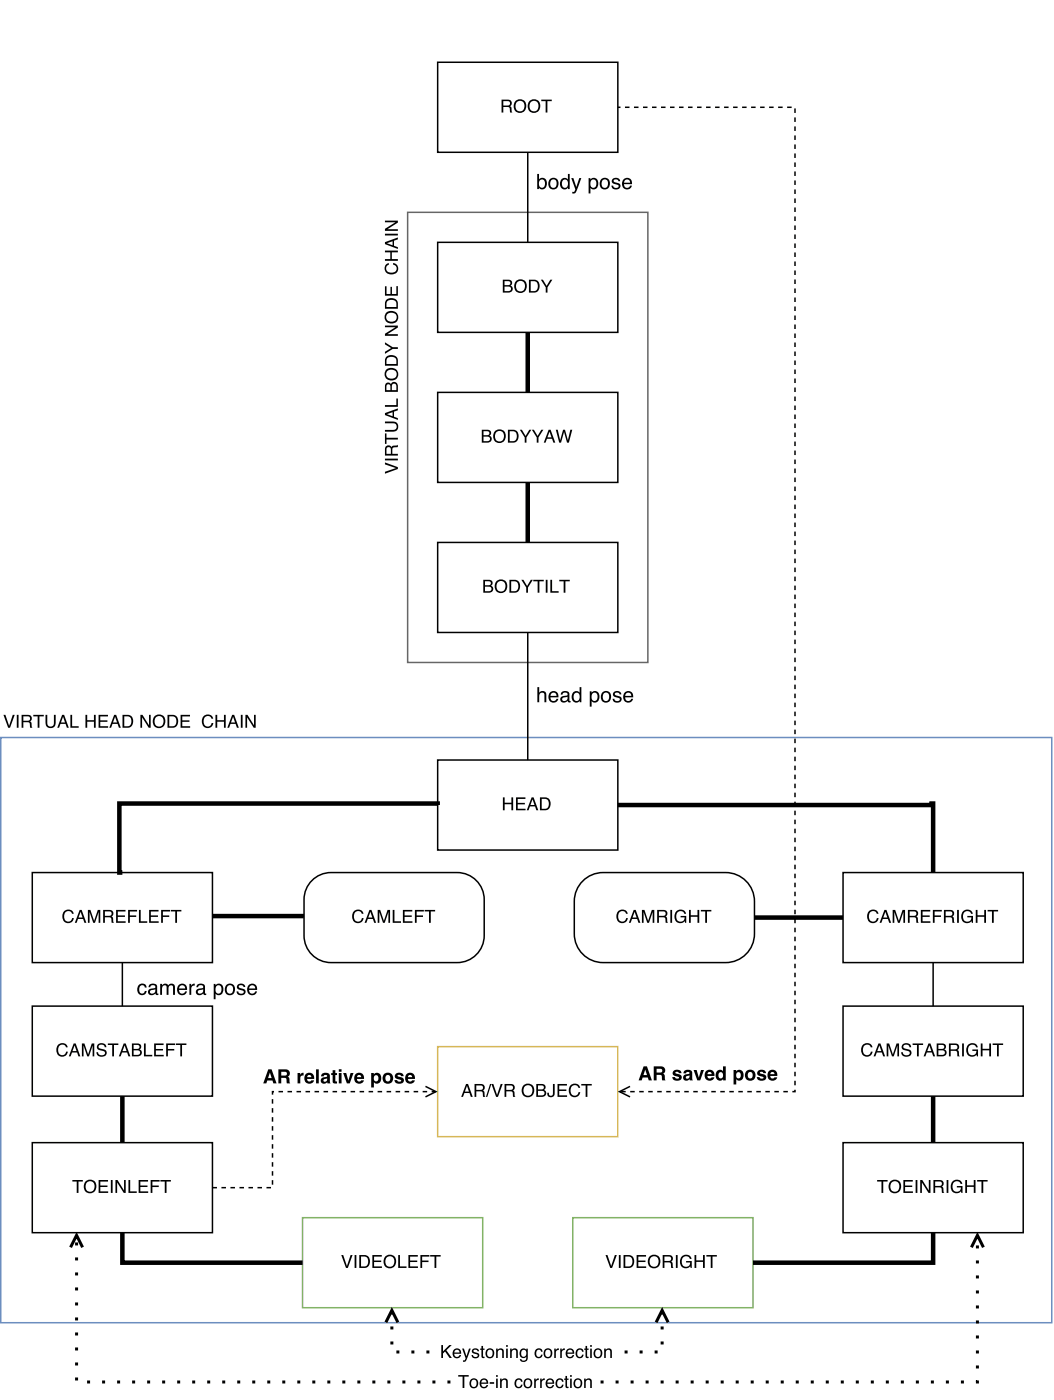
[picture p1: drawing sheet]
<svg xmlns="http://www.w3.org/2000/svg" width="248mm" height="329mm" viewBox="0 0 248 329" stroke-linecap="round" stroke-linejoin="round" font-family="sans-serif">
<path d="M.2 173.4h246.9v137.6h-246.9z" fill="none" stroke="#6c8ebf" stroke-width=".35"/>
<path d="M95.8 49.9h56.4v105.9h-56.4z" fill="none" stroke="#666" stroke-width=".35"/>
<path d="M102.8 127.5h42.4v21.2h-42.4z" fill="#fff"/>
<path d="M102.8 127.5h42.4v21.2h-42.4z" fill="none" stroke="#000" stroke-width=".35"/>
<path d="M114 136.7v.9h.7a.49 .49 0 0 0 .6-.5 .49 .49 0 0 0-.6-.4zM114 137.9v1.1h.8a.55 .55 0 0 0 .7-.6 .55 .55 0 0 0-.7-.5zM113.6 136.3h1.3a.75 .75 0 0 1 .8 .5 .75 .75 0 0 1-.4 .9 .86 .86 0 0 1 .5 1.1 .86 .86 0 0 1-1 .5h-1.2zM116.8 136.5a1.54 1.54 0 0 1 2.1 .4 1.54 1.54 0 0 1-.3 2.1 1.54 1.54 0 0 1-2.2-.3 1.91 1.91 0 0 1 .4-2.2zM117 136.9a1.18 1.18 0 0 0-.1 1.7 1.18 1.18 0 0 0 1.6 .1 1.21 1.21 0 0 0 .1-1.5 1.21 1.21 0 0 0-1.4-.5zM120.1 136.7v2.3h.7a1.19 1.19 0 0 0 1-1.2 1.19 1.19 0 0 0-1-1.1zM119.7 136.3a2.54 2.54 0 0 1 2 .3 1.63 1.63 0 0 1-.8 2.7h-1.2zM122.5 136.3h.5l.8 1.5 .9-1.5h.5l-1.1 1.8v1.2h-.5v-1.2zM125.3 136.3h2.5v.4h-1.1v2.6h-.4v-2.6h-1zM128.2 136.3h.4v3h-.4zM129.3 136.3h.4v2.7h1.6v.3h-2zM131.4 136.3h2.5v.4h-1v2.6h-.5v-2.6h-1z" fill="#000"/>
<path d="M102.8 178.7h42.4v21.1h-42.4z" fill="#fff"/>
<path d="M102.8 178.7h42.4v21.1h-42.4z" fill="none" stroke="#000" stroke-width=".35"/>
<path d="M118.2 187.5h.4v1.2h1.6v-1.2h.4v3h-.4v-1.4h-1.6v1.4h-.4zM121.2 187.5h2.3v.3h-1.9v1h1.7v.3h-1.7v1h1.9v.4h-2.3zM125.1 187.9l-.5 1.4h1zM124.9 187.5h.5l1.1 3h-.5l-.3-.9h-1.2l-.3 .9h-.4zM127.3 187.8v2.3h.7a1.19 1.19 0 0 0 1-1.1 1.19 1.19 0 0 0-1-1.2zM126.9 187.5a2.54 2.54 0 0 1 2 .2 1.63 1.63 0 0 1-.8 2.8h-1.2z" fill="#000"/>
<path d="M136.6 207.5a6.8 6.8 0 0 1 5.1-2.4h28.8a6.8 6.8 0 0 1 6.8 6.8v7.6a6.8 6.8 0 0 1-6.8 6.8h-28.8a6.8 6.8 0 0 1-6.8-6.8v-7.6a6.7 6.7 0 0 1 1.7-4.4z" fill="#fff"/>
<path d="M124 148.7v30M136.6 207.5a6.8 6.8 0 0 1 5.1-2.4h28.8a6.8 6.8 0 0 1 6.8 6.8v7.6a6.8 6.8 0 0 1-6.8 6.8h-28.8a6.8 6.8 0 0 1-6.8-6.8v-7.6a6.7 6.7 0 0 1 1.7-4.4z" fill="none" stroke="#000" stroke-width=".35"/>
<path d="M145.2 214.3a1.32 1.32 0 0 1 1.3-.5 1.32 1.32 0 0 1 1 1h-.4a.98 .98 0 0 0-1.3-.6 .98 .98 0 0 0-.6 1.3 .96 .96 0 0 0 .8 1.2 .96 .96 0 0 0 1.1-.9h.4a1.4 1.4 0 0 1-1.7 1.2 1.4 1.4 0 0 1-1-1.9zM149.1 214.4l-.5 1.3h1zM148.9 213.9h.5l1.1 3.1h-.5l-.3-1h-1.2l-.3 1h-.4zM150.8 213.9h.6l.9 2.6 .9-2.6h.5v3.1h-.4l.1-2.6-.9 2.6h-.4l-.9-2.6v2.6h-.4zM154.8 214.3v1h1a.53 .53 0 0 0 .6-.5 .53 .53 0 0 0-.6-.5zM154.4 213.9h1.4a.83 .83 0 0 1 1 .5 .83 .83 0 0 1-.4 1.1l.3 .3 .2 1.2h-.5l-.1-1.1-.5-.2h-1v1.3h-.4zM157.5 213.9h.4v3.1h-.4zM158.9 214.3a1.35 1.35 0 0 1 2.3 .5h-.4a1 1 0 0 0-1.3-.5 1 1 0 0 0-.6 1.2 1 1 0 0 0 .9 1.2 1 1 0 0 0 1.1-1h-1v-.4h1.3v1.7h-.2l-.1-.4a1.42 1.42 0 0 1-1.8 .2 1.42 1.42 0 0 1-.6-1.7zM161.9 213.9h.4v1.3h1.6v-1.3h.4v3.1h-.4v-1.5h-1.6v1.5h-.4zM164.7 213.9h2.4v.4h-1v2.7h-.4v-2.7h-1z" fill="#000"/>
<path d="M125.9 160.9h23v5.6h-23z" fill="#fff"/>
<path d="M126.3 161.5h.4v1.4a.91 .91 0 0 1 1.1-.4 .91 .91 0 0 1 .6 .9v1.7h-.5v-1.6a.64 .64 0 0 0-.8-.7 .64 .64 0 0 0-.4 .9v1.4h-.4zM129.2 162.8a1.18 1.18 0 0 1 1.4-.2 1.18 1.18 0 0 1 .6 1.3h-1.9a.74 .74 0 0 0 .6 .9 .74 .74 0 0 0 .9-.5h.4a1.24 1.24 0 0 1-1.7 .8 1.24 1.24 0 0 1-.6-1.8zM129.6 163.1l-.3 .5h1.5a.71 .71 0 0 0-.4-.7 .71 .71 0 0 0-.8 .2zM132.2 164.1a.55 .55 0 0 0 .3 .7 .55 .55 0 0 0 .7-.2l.2-.8zM131.9 162.8a1.12 1.12 0 0 1 1.9 .4v1.5l.3 .1v.3a.49 .49 0 0 1-.7-.3 .87 .87 0 0 1-1.3 .3 .87 .87 0 0 1-.1-1.3l1.1-.3a.41 .41 0 0 0 .2-.5 .41 .41 0 0 0-.5-.2l-.4 .1-.2 .4h-.4zM135 163.1a.94 .94 0 0 0-.2 1.1 .94 .94 0 0 0 1.1 .5 1.02 1.02 0 0 0 .3-1.1 1.02 1.02 0 0 0-.9-.7zM134.8 162.7a.98 .98 0 0 1 1.4 .2v-1.4h.4v3.6h-.4v-.4a1.11 1.11 0 0 1-1.4 .3 1.11 1.11 0 0 1-.5-1.4zM139.2 163a1.11 1.11 0 0 0 .5 1.8 1.04 1.04 0 0 0 .7-1 1.04 1.04 0 0 0-.7-1zM138.6 162.5h.4v.4a1.05 1.05 0 0 1 1.3-.3 1.05 1.05 0 0 1 .5 1.2 1.08 1.08 0 0 1-.4 1.2 1.08 1.08 0 0 1-1.4-.2v1.3h-.4zM141.9 163a.97 .97 0 0 0-.3 1.2 .97 .97 0 0 0 1.2 .5 1.1 1.1 0 0 0-.4-1.9zM141.5 162.8a1.29 1.29 0 0 1 1.8 0 1.29 1.29 0 0 1 .1 1.8 1.25 1.25 0 0 1-1.7 .4 1.25 1.25 0 0 1-.4-1.7zM144.3 162.7a1.04 1.04 0 0 1 1.7 .6h-.4a.55 .55 0 0 0-.6-.5 .55 .55 0 0 0-.5 .5l.2 .2a1.11 1.11 0 0 1 1.3 1.1 1.12 1.12 0 0 1-1.1 .6 1.12 1.12 0 0 1-1-.9h.5a.63 .63 0 0 0 .6 .5 .63 .63 0 0 0 .6-.5l-.2-.2a1.13 1.13 0 0 1-1.4-1.1zM146.8 162.8a1.18 1.18 0 0 1 1.4-.2 1.18 1.18 0 0 1 .6 1.3h-1.9a.74 .74 0 0 0 .5 .9 .74 .74 0 0 0 .9-.5h.4a1.24 1.24 0 0 1-1.6 .8 1.24 1.24 0 0 1-.6-1.8zM147.1 163.1l-.2 .5h1.4a.71 .71 0 0 0-.4-.7 .71 .71 0 0 0-.8 .2z" fill="#000"/>
<path d="M102.8 57h42.4v21.1h-42.4z" fill="#fff"/>
<path d="M102.8 57h42.4v21.1h-42.4z" fill="none" stroke="#000" stroke-width=".35"/>
<path d="M118.5 66.1v.9h.8a.49 .49 0 0 0 .6-.4 .49 .49 0 0 0-.6-.5zM118.5 67.4v1h.9a.55 .55 0 0 0 .7-.5 .55 .55 0 0 0-.7-.5zM118.1 65.8h1.3a.75 .75 0 0 1 .9 .4 .75 .75 0 0 1-.4 1 .86 .86 0 0 1 .5 1 .86 .86 0 0 1-1 .6h-1.3zM121.3 66a1.54 1.54 0 0 1 2.2 .3 1.54 1.54 0 0 1-.3 2.2 1.54 1.54 0 0 1-2.2-.3 1.91 1.91 0 0 1 .3-2.2zM121.5 66.4a1.18 1.18 0 0 0-.1 1.6 1.18 1.18 0 0 0 1.7 .1 1.21 1.21 0 0 0 .1-1.5 1.21 1.21 0 0 0-1.4-.4zM124.7 66.1v2.3h.7a1.19 1.19 0 0 0 1-1.1 1.19 1.19 0 0 0-1-1.2zM124.3 65.8a2.54 2.54 0 0 1 2 .2 1.63 1.63 0 0 1-.8 2.8h-1.2zM127.1 65.8h.5l.8 1.4 .9-1.4h.5l-1.2 1.8v1.2h-.4v-1.2z" fill="#000"/>
<path d="M102.8 92.3h42.4v21.1h-42.4z" fill="#fff"/>
<path d="M102.8 92.3h42.4v21.1h-42.4z" fill="none" stroke="#000" stroke-width=".35"/>
<path d="M113.6 101.4v.9h.8a.49 .49 0 0 0 .6-.5 .49 .49 0 0 0-.7-.4zM113.6 102.6v1.1h.9a.55 .55 0 0 0 .6-.6 .55 .55 0 0 0-.7-.5zM113.2 101h1.3a.75 .75 0 0 1 .9 .5 .75 .75 0 0 1-.4 .9 .86 .86 0 0 1 .5 1.1 .86 .86 0 0 1-1 .6h-1.3zM116.4 101.3a1.54 1.54 0 0 1 2.1 .3 1.54 1.54 0 0 1-.3 2.2 1.54 1.54 0 0 1-2.1-.3 1.91 1.91 0 0 1 .3-2.2zM116.6 101.6a1.18 1.18 0 0 0-.1 1.7 1.18 1.18 0 0 0 1.7 .1 1.21 1.21 0 0 0 .1-1.5 1.21 1.21 0 0 0-1.5-.4zM119.8 101.4v2.3h.7a1.19 1.19 0 0 0 1-1.1 1.19 1.19 0 0 0-1-1.2zM119.3 101a2.54 2.54 0 0 1 2.1 .3 1.63 1.63 0 0 1-.8 2.8h-1.3zM122.1 101h.5l.9 1.5 .9-1.5h.4l-1.1 1.8v1.3h-.4v-1.3zM125 101h.4l.9 1.5 .9-1.5h.5l-1.2 1.8v1.3h-.4v-1.3zM129.1 101.5l-.5 1.3h1zM128.9 101h.5l1.1 3.1h-.5l-.3-.9h-1.2l-.3 .9h-.4zM130.6 101h.4l.6 2.5 .7-2.5h.5l.6 2.5 .6-2.5h.5l-.8 3.1h-.5l-.7-2.5-.7 2.5h-.4z" fill="#000"/>
<path d="M124 78.1v14.2M124 113.4v14.1M49.9 215.7v-.3h21.5v.3" fill="none" stroke="#000" stroke-width="1.1" stroke-linecap="butt"/>
<path d="M198.1 205.1h42.3v21.2h-42.3z" fill="#fff"/>
<path d="M198.1 205.1h42.3v21.2h-42.3z" fill="none" stroke="#000" stroke-width=".35"/>
<path d="M204.1 214.3a1.32 1.32 0 0 1 1.3-.5 1.32 1.32 0 0 1 1 1h-.4a.98 .98 0 0 0-1.2-.6 .98 .98 0 0 0-.6 1.3 .96 .96 0 0 0 .7 1.2 .96 .96 0 0 0 1.1-.9h.4a1.4 1.4 0 0 1-1.7 1.2 1.4 1.4 0 0 1-.9-1.9zM208 214.4l-.5 1.3h1zM207.8 213.9h.5l1.1 3.1h-.5l-.3-1h-1.2l-.3 1h-.4zM209.7 213.9h.6l.9 2.6 .9-2.6h.6v3.1h-.4v-2.6l-.9 2.6h-.4l-.9-2.6v2.6h-.4zM213.7 214.3v1h1a.53 .53 0 0 0 .6-.5 .53 .53 0 0 0-.6-.5zM213.3 213.9h1.4a.83 .83 0 0 1 1 .5 .83 .83 0 0 1-.4 1.1l.3 .3 .2 1.2h-.5l-.1-1.1-.5-.2h-1v1.3h-.4zM216.4 213.9h2.2v.4h-1.8v.9h1.6v.4h-1.6v1h1.8v.4h-2.2zM219.2 213.9h2.1v.4h-1.7v.9h1.5v.4h-1.5v1.4h-.4zM222.2 214.3v1h.9a.53 .53 0 0 0 .7-.5 .53 .53 0 0 0-.6-.5zM221.8 213.9h1.4a.83 .83 0 0 1 .9 .5 .83 .83 0 0 1-.3 1.1l.3 .3 .2 1.2h-.5l-.1-1.1-.6-.2h-.9v1.3h-.4zM224.9 213.9h.4v3.1h-.4zM226.3 214.3a1.35 1.35 0 0 1 2.3 .5h-.4a1 1 0 0 0-1.3-.5 1 1 0 0 0-.6 1.2 1 1 0 0 0 .8 1.2 1 1 0 0 0 1.1-1h-.9v-.4h1.3v1.7h-.2l-.1-.4a1.42 1.42 0 0 1-1.8 .2 1.42 1.42 0 0 1-.6-1.7zM229.3 213.9h.4v1.3h1.6v-1.3h.4v3.1h-.4v-1.5h-1.6v1.5h-.4zM232.1 213.9h2.4v.4h-1v2.7h-.4v-2.7h-1z" fill="#000"/>
<path d="M198.1 236.5h42.3v21.2h-42.3z" fill="#fff"/>
<path d="M198.1 236.5h42.3v21.2h-42.3z" fill="none" stroke="#000" stroke-width=".35"/>
<g fill="#000">
<path d="M109.7 255.3l-.5 1.3h1zM109.5 254.8h.5l1.1 3.1h-.5l-.3-.9h-1.2l-.3 .9h-.4zM111.9 255.2v1h1a.53 .53 0 0 0 .6-.5 .53 .53 0 0 0-.6-.5zM111.5 254.8h1.4a.83 .83 0 0 1 1 .6 .83 .83 0 0 1-.4 1l.3 .3 .2 1.2h-.5l-.1-1-.6-.3h-.9v1.3h-.4zM115.1 254.8h.4l-1 3.1h-.3zM115.5 254.8h.4l.9 2.6 .8-2.6h.5l-1.1 3.1h-.4zM119 255.2v1h.9a.53 .53 0 0 0 .6-.5 .53 .53 0 0 0-.5-.5zM118.5 254.8h1.5a.83 .83 0 0 1 .9 .6 .83 .83 0 0 1-.4 1l.4 .3 .2 1.2h-.5l-.1-1-.6-.3h-.9v1.3h-.5zM123.1 255.1a1.54 1.54 0 0 1 2.1 .3 1.54 1.54 0 0 1-.3 2.2 1.54 1.54 0 0 1-2.1-.3 1.91 1.91 0 0 1 .3-2.2zM123.3 255.5a1.18 1.18 0 0 0-.1 1.6 1.18 1.18 0 0 0 1.7 .1 1.21 1.21 0 0 0 .1-1.5 1.21 1.21 0 0 0-1.5-.4zM126.4 255.2v.9h.8a.49 .49 0 0 0 .6-.5 .49 .49 0 0 0-.7-.4zM126.4 256.5v1h.9a.55 .55 0 0 0 .6-.5 .55 .55 0 0 0-.7-.5zM126 254.8h1.3a.75 .75 0 0 1 .9 .5 .75 .75 0 0 1-.4 .9 .86 .86 0 0 1 .5 1.1 .86 .86 0 0 1-1 .6h-1.3zM129.9 254.8h.4v2.2a.88 .88 0 0 1-.9 1 .88 .88 0 0 1-.8-1.1h.4a.52 .52 0 0 0 .5 .7 .52 .52 0 0 0 .4-.7zM131 254.8h2.2v.4h-1.8v.9h1.7v.4h-1.7v1h1.8v.4h-2.2zM134 255.2a1.32 1.32 0 0 1 1.3-.4 1.32 1.32 0 0 1 1 1h-.4a.98 .98 0 0 0-1.2-.6 .98 .98 0 0 0-.6 1.2 .96 .96 0 0 0 .7 1.2 .96 .96 0 0 0 1.1-.8h.4a1.4 1.4 0 0 1-1.7 1.1 1.4 1.4 0 0 1-.9-1.9zM136.6 254.8h2.4v.4h-1v2.7h-.4v-2.7h-1z"/>
<path d="M202.7 245.7a1.32 1.32 0 0 1 1.3-.5 1.32 1.32 0 0 1 1 1h-.4a.98 .98 0 0 0-1.2-.6 .98 .98 0 0 0-.7 1.3 .96 .96 0 0 0 .8 1.2 .96 .96 0 0 0 1.1-.9h.4a1.4 1.4 0 0 1-1.7 1.2 1.4 1.4 0 0 1-1-1.9zM206.6 245.8l-.5 1.3h1zM206.4 245.3h.5l1.1 3.1h-.5l-.3-1h-1.2l-.3 1h-.4zM208.3 245.3h.6l.9 2.6 .9-2.6h.5v3.1h-.4l.1-2.6-.9 2.6h-.4l-.9-2.6v2.6h-.4zM212.1 245.5a1.19 1.19 0 0 1 2 .7h-.4a.71 .71 0 0 0-.8-.6 .71 .71 0 0 0-.6 .7l.2 .2a1.54 1.54 0 0 1 1.7 1 1.23 1.23 0 0 1-1.3 .9 1.23 1.23 0 0 1-1.2-1h.4a.85 .85 0 0 0 .8 .7 .85 .85 0 0 0 .9-.5 1.56 1.56 0 0 0-1.5-.8l-.3-.2-.2-.4zM214.4 245.3h2.5v.4h-1v2.7h-.4v-2.7h-1.1zM218.4 245.8l-.5 1.3h.9zM218.2 245.3h.4l1.1 3.1h-.4l-.3-1h-1.2l-.4 1h-.4zM220.5 245.7v.9h.7a.49 .49 0 0 0 .7-.5 .49 .49 0 0 0-.7-.4zM220.5 246.9v1.1h.9a.55 .55 0 0 0 .6-.6 .55 .55 0 0 0-.7-.5zM220.1 245.3h1.3a.75 .75 0 0 1 .8 .5 .75 .75 0 0 1-.3 .9 .86 .86 0 0 1 .5 1.1 .86 .86 0 0 1-1 .6h-1.3zM223.4 245.7v1h.9a.53 .53 0 0 0 .7-.5 .53 .53 0 0 0-.6-.5zM223 245.3h1.4a.83 .83 0 0 1 .9 .5 .83 .83 0 0 1-.4 1.1l.4 .3 .2 1.2h-.5l-.1-1.1-.6-.2h-.9v1.3h-.4zM226.1 245.3h.4v3.1h-.4zM227.4 245.7a1.35 1.35 0 0 1 2.3 .5h-.4a1 1 0 0 0-1.2-.5 1 1 0 0 0-.7 1.2 1 1 0 0 0 .9 1.2 1 1 0 0 0 1.1-1h-.9v-.4h1.3v1.7h-.3l-.1-.4a1.42 1.42 0 0 1-1.8 .2 1.42 1.42 0 0 1-.5-1.7zM230.4 245.3h.5v1.3h1.5v-1.3h.5v3.1h-.5v-1.5h-1.5v1.5h-.5zM233.2 245.3h2.5v.4h-1v2.7h-.4v-2.7h-1.1z"/>
<path d="M142.3 295.1h.4l.9 2.5 .9-2.5h.4l-1.1 3h-.4zM145.4 295.1h.4v3h-.4zM146.9 295.4v2.3h.8a1.19 1.19 0 0 0 .9-1.1 1.19 1.19 0 0 0-1-1.2zM146.5 295.1a2.54 2.54 0 0 1 2 .2 1.63 1.63 0 0 1-.8 2.8h-1.2zM149.6 295.1h2.2v.3h-1.8v1h1.7v.3h-1.7v1h1.8v.4h-2.2zM152.7 295.3a1.54 1.54 0 0 1 2.2 .3 1.54 1.54 0 0 1-.3 2.2 1.54 1.54 0 0 1-2.2-.3 1.91 1.91 0 0 1 .3-2.2zM152.9 295.7a1.18 1.18 0 0 0-.1 1.6 1.18 1.18 0 0 0 1.7 .1 1.21 1.21 0 0 0 .1-1.5 1.21 1.21 0 0 0-1.5-.4zM156.1 295.4v1.1h1a.53 .53 0 0 0 .6-.5 .53 .53 0 0 0-.6-.6zM155.7 295.1h1.4a.83 .83 0 0 1 1 .5 .83 .83 0 0 1-.4 1l.3 .3 .2 1.2h-.5l-.1-1-.5-.3h-1v1.3h-.4zM158.8 295.1h.4v3h-.4zM160.2 295.4a1.35 1.35 0 0 1 2.3 .6h-.4a1 1 0 0 0-1.3-.6 1 1 0 0 0-.6 1.2 1 1 0 0 0 .9 1.2 1 1 0 0 0 1.1-1h-1v-.3h1.3v1.6h-.2l-.1-.4a1.42 1.42 0 0 1-1.8 .3 1.42 1.42 0 0 1-.6-1.7zM163.2 295.1h.4v1.2h1.6v-1.2h.4v3h-.4v-1.4h-1.6v1.4h-.4zM166 295.1h2.4v.3h-1v2.7h-.4v-2.7h-1z"/>
</g>
<path d="M102.8 246.1h42.4v21.1h-42.4z" fill="none" stroke="#d6b656" stroke-width=".35"/>
<path d="M145.2 189.3h73.7v-.4h.4v16.2M219.3 257.7v10.9" fill="none" stroke="#000" stroke-width="1.1" stroke-linecap="butt"/>
<path d="M134.6 286.3h42.3v21.1h-42.3z" fill="none" stroke="#82b366" stroke-width=".35"/>
<path d="M7.6 205.1h42.3v21.2h-42.3z" fill="#fff"/>
<path d="M7.6 205.1h42.3v21.2h-42.3z" fill="none" stroke="#000" stroke-width=".35"/>
<path d="M15 214.3a1.32 1.32 0 0 1 1.3-.5 1.32 1.32 0 0 1 1 1h-.4a.98 .98 0 0 0-1.2-.6 .98 .98 0 0 0-.6 1.3 .96 .96 0 0 0 .7 1.2 .96 .96 0 0 0 1.1-.9h.4a1.4 1.4 0 0 1-1.7 1.2 1.4 1.4 0 0 1-.9-1.9zM18.9 214.4l-.5 1.3h1zM18.7 213.9h.5l1.1 3.1h-.5l-.3-1h-1.2l-.3 1h-.4zM20.7 213.9h.5l.9 2.6 .9-2.6h.6v3.1h-.4v-2.6l-.9 2.6h-.4l-.9-2.6v2.6h-.3zM24.6 214.3v1h1a.53 .53 0 0 0 .6-.5 .53 .53 0 0 0-.5-.5zM24.2 213.9h1.4a.83 .83 0 0 1 1 .5 .83 .83 0 0 1-.4 1.1l.4 .3 .2 1.2h-.5l-.2-1.1-.5-.2h-1v1.3h-.4zM27.3 213.9h2.2v.4h-1.8v.9h1.7v.4h-1.7v1h1.8v.4h-2.2zM30.1 213.9h2.1v.4h-1.7v.9h1.5v.4h-1.5v1.4h-.4zM32.6 213.9h.5v2.7h1.5v.4h-2zM35 213.9h2.3v.4h-1.9v.9h1.7v.4h-1.7v1h1.9v.4h-2.3zM37.9 213.9h2.1v.4h-1.7v.9h1.5v.4h-1.5v1.4h-.4zM40.2 213.9h2.4v.4h-1v2.7h-.4v-2.7h-1z" fill="#000"/>
<path d="M7.6 236.5h42.3v21.2h-42.3z" fill="#fff"/>
<path d="M7.6 236.5h42.3v21.2h-42.3zM28.8 226.3v10.2M219.3 226.3v10.2" fill="none" stroke="#000" stroke-width=".35"/>
<g fill="#000">
<path d="M32.6 231.6a1.06 1.06 0 0 1 1.1-.3 1.06 1.06 0 0 1 .8 .9h-.5a.67 .67 0 0 0-.8-.6 .67 .67 0 0 0-.5 .8 .74 .74 0 0 0 .2 1 .74 .74 0 0 0 1-.1l.1-.3h.5a1.15 1.15 0 0 1-1.5 .9 1.15 1.15 0 0 1-.7-1.5zM35.3 232.9a.55 .55 0 0 0 .3 .7 .55 .55 0 0 0 .7-.2l.2-.8zM35 231.6a1.12 1.12 0 0 1 1.9 .4v1.5l.3 .1v.3a.49 .49 0 0 1-.7-.4 .87 .87 0 0 1-1.3 .4 .87 .87 0 0 1 0-1.4l1.1-.2a.41 .41 0 0 0 .2-.5 .41 .41 0 0 0-.6-.2l-.4 .1-.2 .4h-.4zM37.6 231.3h.5v.4a.84 .84 0 0 1 1.4 0 .86 .86 0 0 1 1-.4 .86 .86 0 0 1 .6 .9v1.7h-.4v-1.8a.55 .55 0 0 0-.7-.4 .55 .55 0 0 0-.4 .7v1.5h-.4v-1.7a.53 .53 0 0 0-.6-.6 .53 .53 0 0 0-.5 .6v1.7h-.5zM41.9 231.6a1.18 1.18 0 0 1 1.5-.2 1.18 1.18 0 0 1 .6 1.3h-1.9a.74 .74 0 0 0 .5 .9 .74 .74 0 0 0 .9-.5h.4a1.24 1.24 0 0 1-1.7 .8 1.24 1.24 0 0 1-.5-1.8zM42.3 231.8l-.2 .6h1.4a.71 .71 0 0 0-.4-.7 .71 .71 0 0 0-.8 .1zM44.5 231.3h.4v.5l.4-.5h.5l-.1 .4a.67 .67 0 0 0-.8 .7v1.5h-.4zM46.6 232.9a.55 .55 0 0 0 .3 .7 .55 .55 0 0 0 .7-.2l.1-.8zM46.3 231.6a1.12 1.12 0 0 1 1.9 .4v1.5l.3 .1v.3a.49 .49 0 0 1-.7-.4 .87 .87 0 0 1-1.4 .4 .87 .87 0 0 1 0-1.4l1.1-.2a.41 .41 0 0 0 .2-.5 .41 .41 0 0 0-.6-.2l-.3 .1-.2 .4h-.5zM50.9 231.8a1.11 1.11 0 0 0 .4 1.8 1.04 1.04 0 0 0 .7-1 1.04 1.04 0 0 0-.7-1zM50.2 231.3h.4v.4a1.05 1.05 0 0 1 1.3-.3 1.05 1.05 0 0 1 .6 1.1 1.08 1.08 0 0 1-.5 1.3 1.08 1.08 0 0 1-1.4-.2v1.3h-.4zM53.6 231.7a.97 .97 0 0 0-.3 1.3 .97 .97 0 0 0 1.2 .5 1.1 1.1 0 0 0-.5-1.9zM53.1 231.6a1.29 1.29 0 0 1 1.8 0 1.29 1.29 0 0 1 .2 1.8 1.25 1.25 0 0 1-1.8 .4 1.25 1.25 0 0 1-.4-1.7zM55.9 231.5a1.04 1.04 0 0 1 1.7 .6h-.4a.55 .55 0 0 0-.6-.5 .55 .55 0 0 0-.5 .5l.3 .2a1.11 1.11 0 0 1 1.3 1.1 1.12 1.12 0 0 1-1.2 .6 1.12 1.12 0 0 1-.9-.9h.4a.63 .63 0 0 0 .6 .5 .63 .63 0 0 0 .6-.6l-.2-.1a1.13 1.13 0 0 1-1.3-1.1zM58.4 231.6a1.18 1.18 0 0 1 1.4-.2 1.18 1.18 0 0 1 .6 1.3h-1.9a.74 .74 0 0 0 .6 .9 .74 .74 0 0 0 .9-.5h.4a1.24 1.24 0 0 1-1.7 .8 1.24 1.24 0 0 1-.6-1.8zM58.8 231.8l-.3 .6h1.5a.71 .71 0 0 0-.4-.7 .71 .71 0 0 0-.8 .1z"/>
<path d="M13.6 245.7a1.32 1.32 0 0 1 1.3-.5 1.32 1.32 0 0 1 1 1h-.4a.98 .98 0 0 0-1.2-.6 .98 .98 0 0 0-.6 1.3 .96 .96 0 0 0 .7 1.2 .96 .96 0 0 0 1.1-.9h.4a1.4 1.4 0 0 1-1.7 1.2 1.4 1.4 0 0 1-.9-1.9zM17.5 245.8l-.5 1.3h1zM17.3 245.3h.5l1.1 3.1h-.5l-.3-1h-1.2l-.3 1h-.4zM19.2 245.3h.6l.9 2.6 .9-2.6h.6v3.1h-.4v-2.6l-.9 2.6h-.4l-.9-2.6v2.6h-.4zM23 245.5a1.19 1.19 0 0 1 2 .7h-.4a.71 .71 0 0 0-.7-.6 .71 .71 0 0 0-.7 .7l.2 .2a1.54 1.54 0 0 1 1.7 1 1.23 1.23 0 0 1-1.3 .9 1.23 1.23 0 0 1-1.1-1h.3a.85 .85 0 0 0 .8 .7 .85 .85 0 0 0 .9-.5 1.56 1.56 0 0 0-1.5-.8l-.3-.2-.1-.4zM25.3 245.3h2.5v.4h-1v2.7h-.4v-2.7h-1.1zM29.3 245.8l-.5 1.3h.9zM29.1 245.3h.4l1.1 3.1h-.4l-.3-1h-1.2l-.4 1h-.4zM31.4 245.7v.9h.7a.49 .49 0 0 0 .7-.5 .49 .49 0 0 0-.7-.4zM31.4 246.9v1.1h.9a.55 .55 0 0 0 .6-.6 .55 .55 0 0 0-.7-.5zM31 245.3h1.3a.75 .75 0 0 1 .8 .5 .75 .75 0 0 1-.3 .9 .86 .86 0 0 1 .5 1.1 .86 .86 0 0 1-1 .6h-1.3zM33.8 245.3h.4v2.7h1.6v.4h-2zM36.2 245.3h2.2v.4h-1.8v.9h1.7v.4h-1.7v1h1.9v.4h-2.3zM39 245.3h2.1v.4h-1.6v.9h1.4v.4h-1.4v1.4h-.5zM41.3 245.3h2.5v.4h-1v2.7h-.4v-2.7h-1.1z"/>
<path d="M80.2 295.1h.4l.9 2.5 .9-2.5h.4l-1.1 3h-.4zM83.3 295.1h.4v3h-.4zM84.8 295.4v2.3h.8a1.19 1.19 0 0 0 .9-1.1 1.19 1.19 0 0 0-.9-1.2zM84.4 295.1a2.54 2.54 0 0 1 2 .2 1.63 1.63 0 0 1-.8 2.8h-1.2zM87.5 295.1h2.2v.3h-1.8v1h1.7v.3h-1.7v1h1.8v.4h-2.2zM90.6 295.3a1.54 1.54 0 0 1 2.2 .3 1.54 1.54 0 0 1-.3 2.2 1.54 1.54 0 0 1-2.2-.3 1.91 1.91 0 0 1 .3-2.2zM90.8 295.7a1.18 1.18 0 0 0-.1 1.6 1.18 1.18 0 0 0 1.7 .1 1.21 1.21 0 0 0 .1-1.5 1.21 1.21 0 0 0-1.4-.4zM93.6 295.1h.4v2.6h1.5v.4h-1.9zM96 295.1h2.2v.3h-1.8v1h1.6v.3h-1.6v1h1.8v.4h-2.2zM98.8 295.1h2.1v.3h-1.7v1h1.5v.3h-1.5v1.4h-.4zM101.1 295.1h2.4v.3h-1v2.7h-.4v-2.7h-1z"/>
</g>
<path d="M71.1 286.3h42.3v21.1h-42.3z" fill="none" stroke="#82b366" stroke-width=".35"/>
<path d="M102.8 189.3v-.4h-74.8v16.2h.8M28.8 257.7v10.9" fill="none" stroke="#000" stroke-width="1.1" stroke-linecap="butt"/>
<path d="M102.8 14.6h42.4v21.2h-42.4z" fill="#fff"/>
<path d="M102.8 14.6h42.4v21.2h-42.4zM124 35.8v21.2" fill="none" stroke="#000" stroke-width=".35"/>
<path d="M118.3 23.8v1h.9a.53 .53 0 0 0 .6-.5 .53 .53 0 0 0-.5-.5zM117.8 23.4h1.5a.83 .83 0 0 1 .9 .5 .83 .83 0 0 1-.4 1.1l.4 .3 .2 1.2h-.5l-.1-1.1-.6-.2h-.9v1.3h-.5zM121.2 23.7a1.54 1.54 0 0 1 2.2 .3 1.54 1.54 0 0 1-.4 2.1 1.54 1.54 0 0 1-2.1-.3 1.91 1.91 0 0 1 .3-2.1zM121.4 24a1.18 1.18 0 0 0-.1 1.7 1.18 1.18 0 0 0 1.7 .1 1.21 1.21 0 0 0 .1-1.5 1.21 1.21 0 0 0-1.5-.5zM124.5 23.7a1.54 1.54 0 0 1 2.2 .3 1.54 1.54 0 0 1-.4 2.1 1.54 1.54 0 0 1-2.1-.3 1.91 1.91 0 0 1 .3-2.1zM124.7 24a1.18 1.18 0 0 0-.1 1.7 1.18 1.18 0 0 0 1.7 .1 1.21 1.21 0 0 0 .1-1.5 1.21 1.21 0 0 0-1.5-.5zM127.2 23.4h2.4v.4h-1v2.7h-.4v-2.7h-1z" fill="#000"/>
<path d="M125.9 40.2h23v5.7h-23z" fill="#fff"/>
<g fill="#000">
<path d="M126.2 40.9h.4v1.3a1.11 1.11 0 0 1 1.5-.2 1.11 1.11 0 0 1 .4 1.4 1.04 1.04 0 0 1-.7 1.1 1.04 1.04 0 0 1-1.2-.4v.3h-.4zM126.8 42.4a1.01 1.01 0 0 0-.2 1.1 1.01 1.01 0 0 0 1 .6 1.02 1.02 0 0 0 .5-1.1 1.02 1.02 0 0 0-.9-.8zM129.6 42.3a.97 .97 0 0 0-.3 1.3 .97 .97 0 0 0 1.2 .4 1.1 1.1 0 0 0-.5-1.8zM129.2 42.2a1.29 1.29 0 0 1 1.7 0 1.29 1.29 0 0 1 .2 1.7 1.25 1.25 0 0 1-1.8 .5 1.25 1.25 0 0 1-.4-1.8zM132.2 42.5a.94 .94 0 0 0-.1 1.1 .94 .94 0 0 0 1 .4 1.02 1.02 0 0 0 .4-1.1 1.02 1.02 0 0 0-.9-.7zM132 42.1a.98 .98 0 0 1 1.4 .1v-1.3h.5v3.5h-.4v-.3a1.11 1.11 0 0 1-1.5 .3 1.11 1.11 0 0 1-.4-1.5zM134.2 41.9h.5l.7 2.1 .7-2.1h.5l-.6 1.7a3.3 3.3 0 0 1-1 1.9h-.5v-.4h.4l.3-.6zM138.9 42.4a1.11 1.11 0 0 0 .5 1.8 1.04 1.04 0 0 0 .7-1 1.04 1.04 0 0 0-.7-1zM138.3 41.9h.4v.3a1.05 1.05 0 0 1 1.3-.3 1.05 1.05 0 0 1 .6 1.2 1.08 1.08 0 0 1-.5 1.3 1.08 1.08 0 0 1-1.4-.2v1.3h-.4zM141.7 42.3a.97 .97 0 0 0-.4 1.3 .97 .97 0 0 0 1.3 .4 1.1 1.1 0 0 0-.5-1.8zM141.2 42.2a1.29 1.29 0 0 1 1.8 0 1.29 1.29 0 0 1 .1 1.7 1.25 1.25 0 0 1-1.7 .5 1.25 1.25 0 0 1-.4-1.8zM144 42a1.04 1.04 0 0 1 1.7 .6h-.4a.55 .55 0 0 0-.6-.4 .55 .55 0 0 0-.5 .5l.3 .1a1.11 1.11 0 0 1 1.3 1.1 1.12 1.12 0 0 1-1.2 .6 1.12 1.12 0 0 1-.9-.9h.4a.63 .63 0 0 0 .6 .6 .63 .63 0 0 0 .6-.6l-.2-.2a1.13 1.13 0 0 1-1.3-1zM146.5 42.2a1.18 1.18 0 0 1 1.4-.2 1.18 1.18 0 0 1 .6 1.3h-1.9a.74 .74 0 0 0 .6 .9 .74 .74 0 0 0 .8-.6h.5a1.24 1.24 0 0 1-1.7 .8 1.24 1.24 0 0 1-.6-1.8zM146.8 42.4l-.2 .6h1.5a.71 .71 0 0 0-.5-.8 .71 .71 0 0 0-.8 .2z"/>
<path d="M90.4 108.7l3.1 1.1v.5l-3.1 1.1v-.5l2.6-.9-2.6-.8zM90.4 107.8h3.1v.4h-3.1zM91 105.2l-.2 1.5h1v-1a.54 .54 0 0 0-.2-.5 .54 .54 0 0 0-.6 0zM90.7 104.9l.7-.2 .6 .4 .3-.3 1.2-.2v.5l-1 .1-.3 .6v.9h1.3v.4h-3.1l.1-1.6zM90.4 101.9h.4v1h2.7v.4h-2.7v1.1h-.4zM90.4 99.1h1.8a1.21 1.21 0 0 1 1.4 1.2 1.21 1.21 0 0 1-1.4 1.2h-1.8v-.4h1.9a.78 .78 0 0 0 .9-.8 .78 .78 0 0 0-.9-.8h-1.9zM90.9 97.4l1.3 .5v-1zM90.4 97.1l3.1-1.1v.5l-.9 .3v1.2l.9 .3v.4l-3.1-1.1zM90.4 95.2h2.7v-1.5h.4v1.9h-3.1zM90.9 90.5l-.1 1.2h.9v-1.1l-.3-.2zM92.2 90.3l-.1 1.4h1l-.1-1.3-.4-.2zM90.8 90.1a.73 .73 0 0 1 1.1 .2 .86 .86 0 0 1 1-.5 .86 .86 0 0 1 .6 1v1.3h-3.1l.1-1.6zM90.7 87a1.59 1.59 0 0 1 2.4-.2 1.59 1.59 0 0 1-.2 2.5 1.6 1.6 0 0 1-2.1-.2 1.6 1.6 0 0 1-.1-2.1zM91.1 87.2a1.19 1.19 0 0 0 .7 1.9 1.19 1.19 0 0 0 1.4-1.5 1.44 1.44 0 0 0-2.1-.4zM91.1 84.1a1.42 1.42 0 0 0-.3 1.5h2.3v-.8a1.21 1.21 0 0 0-2-.7zM90.7 84a1.63 1.63 0 0 1 2.8 .8v1.2h-3.1a2.54 2.54 0 0 1 .3-2zM90.4 80.5l1.9 1.1h1.2v.4h-1.2l-1.9 1.2v-.5l1.5-.9-1.5-.8zM90.4 76.5h3.1v.5l-2.5 1.6h2.5v.4h-3.1v-.5l2.5-1.6h-2.5zM90.7 73.6a1.59 1.59 0 0 1 2.4-.1 1.59 1.59 0 0 1-.2 2.4 1.6 1.6 0 0 1-2.1-.2 1.6 1.6 0 0 1-.1-2.1zM91.1 73.8a1.19 1.19 0 0 0 .7 1.9 1.19 1.19 0 0 0 1.4-1.5 1.44 1.44 0 0 0-2.1-.4zM91.1 70.7a1.42 1.42 0 0 0-.3 1.5h2.3v-.8a1.21 1.21 0 0 0-2-.7zM90.7 70.6a1.63 1.63 0 0 1 2.8 .8v1.2h-3.1a2.54 2.54 0 0 1 .3-2zM90.4 67.3h.4v1.8h.9v-1.7h.4v1.7h1v-1.8h.4v2.2h-3.1zM90.7 62.2l.7-.3v.4a.98 .98 0 0 0-.6 1.2 .98 .98 0 0 0 1.2 .6 .96 .96 0 0 0 1.2-.7 .96 .96 0 0 0-.8-1.2v-.4a1.4 1.4 0 0 1 1.1 1.8 1.4 1.4 0 0 1-1.9 .9 1.4 1.4 0 0 1-.9-2.3zM90.4 58.9h3.1v.4h-1.4v1.6h1.4v.4h-3.1v-.4h1.3v-1.6h-1.3zM90.9 57.2l1.3 .5v-1zM90.4 56.9l3.1-1.1v.5l-.9 .3v1.2l.9 .3v.4l-3.1-1.1zM90.4 54.9h3.1v.5h-3.1zM90.4 51.9h3.1v.4l-2.5 1.6h2.5v.4h-3.1v-.5l2.5-1.5h-2.5z"/>
<path d="M63.4 252.2l-.4 1.3h.8zM63 251.4h.8l1.2 3.3h-.8l-.2-.7h-1.2l-.2 .7h-.7zM66.1 252v.9h.8a.45 .45 0 0 0 .5-.5 .45 .45 0 0 0-.5-.4zM65.4 251.4h1.6a.92 .92 0 0 1 1.1 .6 .92 .92 0 0 1-.5 1.1 1.46 1.46 0 0 1 .5 1.4l.1 .2h-.8v-.2a.78 .78 0 0 0-.6-1.1h-.7v1.3h-.7zM69.9 252.3h.6v.4l.4-.4 .4-.1v.7a.59 .59 0 0 0-.7 .6v1.2h-.7zM72.3 252.9l-.1 .3h1l-.3-.4zM71.8 252.5a1.18 1.18 0 0 1 1.5-.2 1.18 1.18 0 0 1 .5 1.4h-1.6a.53 .53 0 0 0 .3 .5 .53 .53 0 0 0 .6-.2h.7a1.22 1.22 0 0 1-1.7 .7 1.22 1.22 0 0 1-.5-1.8zM74.3 251.4h.6v3.3h-.6zM76.1 253.7l-.1 .1a.44 .44 0 0 0 .6 .5 .44 .44 0 0 0 .2-.7zM75.6 252.5a1.13 1.13 0 0 1 1.9 .5l.1 1.7h-.7v-.3a.84 .84 0 0 1-1.1 .3 .84 .84 0 0 1-.4-1.1 .84 .84 0 0 1 1.1-.4l.3-.1a.39 .39 0 0 0-.3-.4 .39 .39 0 0 0-.4 .4h-.7zM78.2 251.6h.6v.7h.4v.4h-.4v1.5l.4 .1v.4h-.8l-.2-.3v-1.7h-.4v-.4h.4zM79.6 251.4h.7v.6h-.7zM79.6 252.3h.7v2.4h-.7zM80.6 252.3h.7l.6 1.8 .5-1.8h.7l-.9 2.4h-.7zM84 252.9l-.1 .3h1l-.3-.4zM83.5 252.5a1.18 1.18 0 0 1 1.5-.2 1.18 1.18 0 0 1 .5 1.4h-1.6a.53 .53 0 0 0 .3 .5 .53 .53 0 0 0 .7-.2h.6a1.22 1.22 0 0 1-1.7 .7 1.22 1.22 0 0 1-.5-1.8zM88 252.9a.72 .72 0 0 0-.1 .9 .72 .72 0 0 0 .8 .3 .7 .7 0 0 0 .2-.9 .7 .7 0 0 0-.9-.3zM87.2 252.3h.6v.3a.98 .98 0 0 1 1.2-.3 .98 .98 0 0 1 .6 1.2 1 1 0 0 1-.5 1.1 1 1 0 0 1-1.3-.2v1.3h-.6zM90.7 252.9a.74 .74 0 0 0-.1 .9 .74 .74 0 0 0 .8 .4 .73 .73 0 0 0 .3-1 .73 .73 0 0 0-1-.3zM89.9 253.5a1.3 1.3 0 0 1 2.6 0 1.3 1.3 0 0 1-2.6 0zM93 252.4a1.13 1.13 0 0 1 1.8 .6h-.6a.4 .4 0 0 0-.4-.3 .4 .4 0 0 0-.4 .3l.1 .1a1.43 1.43 0 0 1 1.4 .9 1.16 1.16 0 0 1-1.1 .8 1.16 1.16 0 0 1-1.1-.9h.6a.47 .47 0 0 0 .5 .4 .47 .47 0 0 0 .4-.3v-.1a1.47 1.47 0 0 1-1.4-.9zM96 252.9l-.2 .3h1l-.3-.4zM95.5 252.5a1.18 1.18 0 0 1 1.4-.2 1.18 1.18 0 0 1 .6 1.4h-1.7a.53 .53 0 0 0 .4 .5 .53 .53 0 0 0 .6-.2h.7a1.22 1.22 0 0 1-1.7 .7 1.22 1.22 0 0 1-.5-1.8z"/>
<path d="M151.6 251.5l-.4 1.3h.8zM151.2 250.7h.8l1.2 3.3h-.8l-.2-.7h-1.2l-.2 .7h-.8zM154.3 251.3v.9h.8a.45 .45 0 0 0 .5-.5 .45 .45 0 0 0-.5-.4zM153.6 250.7h1.6a.92 .92 0 0 1 1.1 .6 .92 .92 0 0 1-.5 1.1 1.46 1.46 0 0 1 .5 1.4l.1 .2h-.8v-.2a.78 .78 0 0 0-.6-1.1h-.7v1.3h-.7zM158.3 251.7a1.13 1.13 0 0 1 1.8 .6h-.6a.4 .4 0 0 0-.4-.3 .4 .4 0 0 0-.4 .3l.1 .1a1.43 1.43 0 0 1 1.4 .9 1.16 1.16 0 0 1-1.1 .8 1.16 1.16 0 0 1-1.1-.9h.6a.47 .47 0 0 0 .5 .4 .47 .47 0 0 0 .4-.3v-.1a1.47 1.47 0 0 1-1.5-.9zM161.3 253l-.1 .1a.44 .44 0 0 0 .6 .5 .44 .44 0 0 0 .1-.8zM160.8 251.8a1.13 1.13 0 0 1 1.8 .5l.2 1.7h-.7l-.1-.3a.84 .84 0 0 1-1.1 .3 .84 .84 0 0 1-.4-1.1 .84 .84 0 0 1 1.1-.4l.4-.1a.39 .39 0 0 0-.4-.4 .39 .39 0 0 0-.4 .3h-.6zM163 251.6h.7l.5 1.8 .5-1.8h.7l-.9 2.4h-.7zM166.4 252.2l-.2 .3h1l-.3-.4zM165.9 251.8a1.18 1.18 0 0 1 1.4-.2 1.18 1.18 0 0 1 .6 1.4h-1.7a.53 .53 0 0 0 .4 .5 .53 .53 0 0 0 .6-.2h.6a1.22 1.22 0 0 1-1.6 .7 1.22 1.22 0 0 1-.6-1.8zM168.4 251.9l.8-.4 .7 .4v-1.2h.6v3.3h-.6v-.3a.99 .99 0 0 1-1.2 .3 .99 .99 0 0 1-.6-1.2zM169 252.2a.69 .69 0 0 0-.2 .9 .69 .69 0 0 0 1 .2 .7 .7 0 0 0 .1-.8 .7 .7 0 0 0-.9-.3zM173.1 252.2a.72 .72 0 0 0-.1 .9 .72 .72 0 0 0 .8 .3 .7 .7 0 0 0 .3-.9 .7 .7 0 0 0-1-.3zM172.4 251.6h.6v.3a.98 .98 0 0 1 1.2-.3 .98 .98 0 0 1 .5 1.1 1 1 0 0 1-.5 1.2 1 1 0 0 1-1.2-.2v1.3h-.6zM175.8 252.2a.74 .74 0 0 0-.1 .9 .74 .74 0 0 0 .9 .4 .73 .73 0 0 0 .2-1 .73 .73 0 0 0-1-.3zM175 252.8a1.3 1.3 0 0 1 2.6 0 1.3 1.3 0 0 1-2.6 0zM178.2 251.7a1.13 1.13 0 0 1 1.8 .6h-.7a.4 .4 0 0 0-.3-.3 .4 .4 0 0 0-.4 .3v.1a1.43 1.43 0 0 1 1.5 .9 1.16 1.16 0 0 1-1.2 .8 1.16 1.16 0 0 1-1.1-.9h.7a.47 .47 0 0 0 .4 .4 .47 .47 0 0 0 .5-.3l-.1-.1a1.47 1.47 0 0 1-1.4-.9zM181.1 252.2l-.1 .3h1l-.3-.4zM180.7 251.8a1.18 1.18 0 0 1 1.4-.2 1.18 1.18 0 0 1 .5 1.4h-1.6a.53 .53 0 0 0 .3 .5 .53 .53 0 0 0 .7-.2h.6a1.22 1.22 0 0 1-1.7 .7 1.22 1.22 0 0 1-.5-1.8z"/>
</g>
<path d="M146 256.6h40.8v-231.4h-41.6M49.9 279.2h14.1v-22.6h38" fill="none" stroke="#000" stroke-width=".35" stroke-dasharray="1.1 1.1" stroke-linecap="butt"/>
<path d="M100 255.4l2.4 1.2-2.4 1.3M148 255.4l-2.4 1.2 2.4 1.3" fill="none" stroke="#000" stroke-width=".35"/>
<path d="M177.3 215.7h20.8" fill="none" stroke="#000" stroke-width="1.1" stroke-linecap="butt"/>
<path d="M73.3 207a6.3 6.3 0 0 1 4.5-1.9h29.6a6.4 6.4 0 0 1 6.4 6.4v8.5a6.4 6.4 0 0 1-6.4 6.3h-29.6a6.4 6.4 0 0 1-6.4-6.3v-8.5a6.3 6.3 0 0 1 1.9-4.5z" fill="#fff"/>
<path d="M73.3 207a6.3 6.3 0 0 1 4.5-1.9h29.6a6.4 6.4 0 0 1 6.4 6.4v8.5a6.4 6.4 0 0 1-6.4 6.3h-29.6a6.4 6.4 0 0 1-6.4-6.3v-8.5a6.3 6.3 0 0 1 1.9-4.5z" fill="none" stroke="#000" stroke-width=".35"/>
<g fill="#000">
<path d="M.8 168.1h.5l.8 2.5 .9-2.5h.5l-1.1 3h-.5zM3.9 168.1h.5v3h-.5zM5.5 168.4v1.1h.9a.53 .53 0 0 0 .7-.5 .53 .53 0 0 0-.6-.6zM5.1 168.1h1.4a.83 .83 0 0 1 .9 .5 .83 .83 0 0 1-.3 1l.3 .3 .2 1.2h-.5l-.1-1-.6-.3h-.9v1.3h-.4zM7.8 168.1h2.5v.3h-1v2.7h-.5v-2.7h-1zM10.7 168.1h.4v1.8a.78 .78 0 0 0 .8 .9 .78 .78 0 0 0 .8-.9v-1.8h.4v1.7a1.21 1.21 0 0 1-1.2 1.4 1.21 1.21 0 0 1-1.2-1.4zM14.8 168.5l-.5 1.4h1zM14.6 168.1h.5l1.1 3h-.5l-.3-.9h-1.2l-.3 .9h-.4zM16.5 168.1h.5v2.6h1.5v.4h-2zM20.1 168.1h.4v1.2h1.6v-1.2h.4v3h-.4v-1.4h-1.6v1.4h-.4zM23.2 168.1h2.2v.3h-1.8v1h1.6v.3h-1.6v1h1.8v.4h-2.2zM27 168.5l-.4 1.4h.9zM26.8 168.1h.5l1.1 3h-.5l-.3-.9h-1.2l-.3 .9h-.4zM29.2 168.4v2.3h.7a1.19 1.19 0 0 0 1-1.1 1.19 1.19 0 0 0-1-1.2zM28.8 168.1a2.54 2.54 0 0 1 2 .2 1.63 1.63 0 0 1-.8 2.8h-1.2zM33 168.1h.5l1.5 2.4v-2.4h.4v3h-.5l-1.5-2.5v2.5h-.4zM36.4 168.3a1.54 1.54 0 0 1 2.2 .3 1.54 1.54 0 0 1-.4 2.2 1.54 1.54 0 0 1-2.1-.3 1.91 1.91 0 0 1 .3-2.2zM36.6 168.7a1.18 1.18 0 0 0-.1 1.6 1.18 1.18 0 0 0 1.7 .1 1.21 1.21 0 0 0 .1-1.5 1.21 1.21 0 0 0-1.5-.4zM39.8 168.4v2.3h.7a1.19 1.19 0 0 0 1-1.1 1.19 1.19 0 0 0-1-1.2zM39.4 168.1a2.54 2.54 0 0 1 2 .2 1.63 1.63 0 0 1-.8 2.8h-1.2zM42.4 168.1h2.2v.3h-1.8v1h1.7v.3h-1.7v1h1.9v.4h-2.3zM47.8 168.4a1.32 1.32 0 0 1 1.3-.4 1.32 1.32 0 0 1 1 1h-.4a.98 .98 0 0 0-1.3-.6 .98 .98 0 0 0-.6 1.2 .96 .96 0 0 0 .8 1.2 .96 .96 0 0 0 1.1-.8h.4a1.4 1.4 0 0 1-1.7 1.1 1.4 1.4 0 0 1-1-1.9zM50.6 168.1h.4v1.2h1.6v-1.2h.4v3h-.4v-1.4h-1.6v1.4h-.4zM54.8 168.5l-.5 1.4h.9zM54.6 168.1h.4l1.1 3h-.4l-.3-.9h-1.2l-.4 .9h-.4zM56.6 168.1h.4v3h-.4zM57.7 168.1h.5l1.5 2.4v-2.4h.4v3h-.5l-1.5-2.5v2.5h-.4z"/>
<path d="M83.1 214.3a1.32 1.32 0 0 1 1.3-.5 1.32 1.32 0 0 1 1 1h-.4a.98 .98 0 0 0-1.2-.6 .98 .98 0 0 0-.6 1.3 .96 .96 0 0 0 .7 1.2 .96 .96 0 0 0 1.1-.9h.4a1.4 1.4 0 0 1-1.7 1.2 1.4 1.4 0 0 1-.9-1.9zM87 214.4l-.5 1.3h1zM86.8 213.9h.5l1.1 3.1h-.5l-.3-1h-1.2l-.3 1h-.4zM88.7 213.9h.6l.9 2.6 .9-2.6h.5v3.1h-.3v-2.6l-.9 2.6h-.4l-.9-2.6v2.6h-.4zM92.3 213.9h.4v2.7h1.5v.4h-1.9zM94.7 213.9h2.2v.4h-1.8v.9h1.6v.4h-1.6v1h1.8v.4h-2.2zM97.5 213.9h2.1v.4h-1.7v.9h1.5v.4h-1.5v1.4h-.4zM99.8 213.9h2.4v.4h-1v2.7h-.4v-2.7h-1z"/>
</g>
<path d="M28.8 289.8v7.1h42.3" fill="none" stroke="#000" stroke-width="1.1" stroke-linecap="butt"/>
<path d="M7.6 268.6h42.3v21.2h-42.3z" fill="#fff"/>
<path d="M7.6 268.6h42.3v21.2h-42.3z" fill="none" stroke="#000" stroke-width=".35"/>
<path d="M17 277.4h2.5v.4h-1.1v2.7h-.4v-2.7h-1zM20.2 277.7a1.54 1.54 0 0 1 2.2 .3 1.54 1.54 0 0 1-.4 2.1 1.54 1.54 0 0 1-2.1-.3 1.91 1.91 0 0 1 .3-2.1zM20.4 278a1.18 1.18 0 0 0-.1 1.7 1.18 1.18 0 0 0 1.7 .1 1.21 1.21 0 0 0 .1-1.5 1.21 1.21 0 0 0-1.5-.5zM23.2 277.4h2.2v.4h-1.8v.9h1.6v.4h-1.6v1h1.8v.4h-2.2zM26 277.4h.5v3.1h-.5zM27.1 277.4h.5l1.5 2.5v-2.5h.4v3.1h-.4l-1.6-2.5v2.5h-.4zM30.2 277.4h.4v2.7h1.5v.4h-1.9zM32.6 277.4h2.2v.4h-1.8v.9h1.7v.4h-1.7v1h1.8v.4h-2.2zM35.4 277.4h2.1v.4h-1.7v.9h1.5v.4h-1.5v1.4h-.4zM37.7 277.4h2.5v.4h-1.1v2.7h-.4v-2.7h-1z" fill="#000"/>
<path d="M198.1 268.6h42.3v21.2h-42.3z" fill="#fff"/>
<path d="M198.1 268.6h42.3v21.2h-42.3z" fill="none" stroke="#000" stroke-width=".35"/>
<g fill="#000">
<path d="M206.1 277.4h2.5v.4h-1.1v2.7h-.4v-2.7h-1zM209.3 277.7a1.54 1.54 0 0 1 2.1 .3 1.54 1.54 0 0 1-.3 2.1 1.54 1.54 0 0 1-2.1-.3 1.91 1.91 0 0 1 .3-2.1zM209.5 278a1.18 1.18 0 0 0-.1 1.7 1.18 1.18 0 0 0 1.7 .1 1.21 1.21 0 0 0 .1-1.5 1.21 1.21 0 0 0-1.5-.5zM212.3 277.4h2.2v.4h-1.8v.9h1.6v.4h-1.6v1h1.8v.4h-2.2zM215.1 277.4h.5v3.1h-.5zM216.2 277.4h.5l1.5 2.5v-2.5h.4v3.1h-.4l-1.6-2.5v2.5h-.4zM219.7 277.8v1h1a.53 .53 0 0 0 .6-.5 .53 .53 0 0 0-.6-.5zM219.3 277.4h1.4a.83 .83 0 0 1 1 .5 .83 .83 0 0 1-.4 1.1l.3 .3 .2 1.2h-.5l-.1-1.1-.5-.2h-1v1.3h-.4zM222.4 277.4h.4v3.1h-.4zM223.8 277.8a1.35 1.35 0 0 1 2.3 .5h-.4a1 1 0 0 0-1.2-.5 1 1 0 0 0-.7 1.2 1 1 0 0 0 .9 1.2 1 1 0 0 0 1.1-1h-1v-.4h1.4v1.7h-.3l-.1-.4a1.42 1.42 0 0 1-1.8 .2 1.42 1.42 0 0 1-.6-1.7zM226.8 277.4h.4v1.3h1.6v-1.3h.4v3.1h-.4v-1.5h-1.6v1.5h-.4zM229.6 277.4h2.5v.4h-1.1v2.7h-.4v-2.7h-1z"/>
<path d="M103.7 316.2h.4v1.5l1.5-1.5h.5l-1.2 1.3 1.3 1.8h-.6l-1-1.6-.5 .5v1.1h-.4zM106.6 317.3a1.01 1.01 0 0 1 1.3-.2 1.01 1.01 0 0 1 .5 1.2h-1.7a.63 .63 0 0 0 .5 .7 .63 .63 0 0 0 .8-.4h.3a1.04 1.04 0 0 1-1.3 .7 1.04 1.04 0 0 1-.6-1.4zM106.9 317.5l-.2 .5h1.3a.61 .61 0 0 0-.4-.6 .61 .61 0 0 0-.7 .1zM108.6 317.1h.4l.6 1.8 .6-1.8h.4l-.8 2.2a.77 .77 0 0 1-1 .8v-.3h.4l.2-.5zM111.1 317.2a.89 .89 0 0 1 1.4 .5h-.3a.47 .47 0 0 0-.5-.4 .47 .47 0 0 0-.4 .4l.2 .2a.95 .95 0 0 1 1.1 .9 .96 .96 0 0 1-1 .5 .96 .96 0 0 1-.8-.7h.4a.54 .54 0 0 0 .5 .4 .54 .54 0 0 0 .5-.5l-.2-.1a.97 .97 0 0 1-1.1-.9zM113.1 316.4h.4v.7h.4v.3h-.4v1.4l.4 .2v.3a.53 .53 0 0 1-.8-.5v-1.4h-.3v-.3h.3zM114.7 317.4a.83 .83 0 0 0-.3 1.1 .83 .83 0 0 0 1.1 .4 .84 .84 0 0 0 .2-1.1 .84 .84 0 0 0-1-.4zM114.4 317.3a1.13 1.13 0 0 1 1.8 .8 1.13 1.13 0 0 1-1.7 1.1l-.4-.7v-.6zM116.6 317.1h.3v.3a.78 .78 0 0 1 1-.4 .78 .78 0 0 1 .5 .8v1.5h-.4v-1.4a.55 .55 0 0 0-.7-.5 .55 .55 0 0 0-.4 .7v1.2h-.3zM118.9 317.1h.4v2.2h-.4zM118.9 316.2h.4v.4h-.4zM119.9 317.1h.3v.3a.78 .78 0 0 1 .9-.4 .78 .78 0 0 1 .6 .8v1.5h-.4v-1.4a.55 .55 0 0 0-.7-.5 .55 .55 0 0 0-.4 .7v1.2h-.3zM122.3 317.3a.83 .83 0 0 1 1.4 0v-.2h.3v2a.97 .97 0 0 1-.7 1.1 .97 .97 0 0 1-1.2-.7h.4a.64 .64 0 0 0 .9 .3 .64 .64 0 0 0 .3-.8 .96 .96 0 0 1-1.3 .1 .96 .96 0 0 1-.3-1.3zM122.7 317.5a.84 .84 0 0 0-.2 .9 .84 .84 0 0 0 .8 .5 .83 .83 0 0 0 .4-.9 .83 .83 0 0 0-.9-.6zM125.9 317.3a.91 .91 0 0 1 .9-.3 .91 .91 0 0 1 .7 .8h-.4a.61 .61 0 0 0-.8-.4 .61 .61 0 0 0-.3 .8 .59 .59 0 0 0 .4 .8 .59 .59 0 0 0 .7-.5h.4a1 1 0 0 1-1.3 .8 1 1 0 0 1-.6-1.4zM128.4 317.4a.83 .83 0 0 0-.3 1.1 .83 .83 0 0 0 1 .4 .84 .84 0 0 0 .3-1.1 .84 .84 0 0 0-1-.4zM128 317.3a1.13 1.13 0 0 1 1.8 .8 1.13 1.13 0 0 1-1.6 1.1l-.5-.7v-.6zM130.2 317.1h.4v.3l.4-.4h.3l-.1 .4a.56 .56 0 0 0-.6 .6v1.3h-.4zM131.6 317.1h.4v.3l.4-.4h.3l-.1 .4a.56 .56 0 0 0-.6 .6v1.3h-.4zM133.2 317.3a1.01 1.01 0 0 1 1.2-.2 1.01 1.01 0 0 1 .5 1.2h-1.6a.63 .63 0 0 0 .5 .7 .63 .63 0 0 0 .7-.4h.4a1.04 1.04 0 0 1-1.4 .7 1.04 1.04 0 0 1-.6-1.4zM133.5 317.5l-.2 .5h1.2a.61 .61 0 0 0-.3-.6 .61 .61 0 0 0-.7 .1zM135.5 317.3a.91 .91 0 0 1 1-.3 .91 .91 0 0 1 .6 .8h-.3a.61 .61 0 0 0-.8-.4 .61 .61 0 0 0-.4 .8 .59 .59 0 0 0 .5 .8 .59 .59 0 0 0 .7-.5h.3a1 1 0 0 1-1.3 .8 1 1 0 0 1-.5-1.4zM137.6 316.4h.3v.7h.4v.3h-.4v1.4l.4 .2v.3a.53 .53 0 0 1-.7-.5v-1.4h-.3v-.3h.3zM138.7 317.1h.4v2.2h-.4zM138.7 316.2h.4v.4h-.4zM140.1 317.4a.83 .83 0 0 0-.3 1.1 .83 .83 0 0 0 1.1 .4 .84 .84 0 0 0 .2-1.1 .84 .84 0 0 0-1-.4zM139.7 317.3a1.13 1.13 0 0 1 1.9 .8 1.13 1.13 0 0 1-1.7 1.1l-.4-.7v-.6zM142 317.1h.3v.3a.78 .78 0 0 1 .9-.4 .78 .78 0 0 1 .6 .8v1.5h-.4v-1.4a.55 .55 0 0 0-.7-.5 .55 .55 0 0 0-.4 .7v1.2h-.3z"/>
<path d="M107.7 323.3h2.4v.3h-1v2.7h-.4v-2.7h-1zM111 324.5a.83 .83 0 0 0-.3 1.1 .83 .83 0 0 0 1 .4 .84 .84 0 0 0 .3-1.1 .84 .84 0 0 0-1-.4zM110.6 324.4a1.13 1.13 0 0 1 1.8 .7 1.13 1.13 0 0 1-1.6 1.2l-.5-.7v-.7zM113 324.4a1.01 1.01 0 0 1 1.2-.2 1.01 1.01 0 0 1 .5 1.1h-1.6a.63 .63 0 0 0 .5 .8 .63 .63 0 0 0 .7-.5h.4a1.04 1.04 0 0 1-1.4 .7 1.04 1.04 0 0 1-.6-1.4zM113.3 324.6l-.2 .4h1.2a.61 .61 0 0 0-.3-.6 .61 .61 0 0 0-.7 .2zM115.1 324.9h1v.4h-1zM116.6 324.1h.3v2.2h-.3zM116.6 323.3h.3v.4h-.3zM117.5 324.1h.4v.3a.78 .78 0 0 1 .9-.3 .78 .78 0 0 1 .5 .8v1.4h-.4v-1.4a.55 .55 0 0 0-.6-.5 .55 .55 0 0 0-.4 .8v1.1h-.4zM121.2 324.4a.91 .91 0 0 1 .9-.3 .91 .91 0 0 1 .7 .7h-.4a.61 .61 0 0 0-.8-.4 .61 .61 0 0 0-.3 .9 .59 .59 0 0 0 .4 .7 .59 .59 0 0 0 .7-.5h.4a1 1 0 0 1-1.3 .8 1 1 0 0 1-.6-1.4zM123.7 324.5a.83 .83 0 0 0-.3 1.1 .83 .83 0 0 0 1 .4 .84 .84 0 0 0 .3-1.1 .84 .84 0 0 0-1-.4zM123.3 324.4a1.13 1.13 0 0 1 1.8 .7 1.13 1.13 0 0 1-1.6 1.2l-.5-.7v-.7zM125.5 324.1h.4v.4l.4-.4h.3l-.1 .4a.56 .56 0 0 0-.6 .5v1.3h-.4zM126.9 324.1h.4v.4l.4-.4h.3l-.1 .4a.56 .56 0 0 0-.6 .5v1.3h-.4zM128.5 324.4a1.01 1.01 0 0 1 1.2-.2 1.01 1.01 0 0 1 .5 1.1h-1.6a.63 .63 0 0 0 .5 .8 .63 .63 0 0 0 .7-.5h.4a1.04 1.04 0 0 1-1.4 .7 1.04 1.04 0 0 1-.6-1.4zM128.8 324.6l-.2 .4h1.2a.61 .61 0 0 0-.3-.6 .61 .61 0 0 0-.7 .2zM130.8 324.4a.91 .91 0 0 1 1-.3 .91 .91 0 0 1 .6 .7h-.3a.61 .61 0 0 0-.9-.4 .61 .61 0 0 0-.3 .9 .59 .59 0 0 0 .4 .7 .59 .59 0 0 0 .8-.5h.3a1 1 0 0 1-1.3 .8 1 1 0 0 1-.6-1.4zM132.9 323.5h.3v.6h.4v.3h-.4v1.5l.4 .1v.3a.53 .53 0 0 1-.7-.4v-1.5h-.3v-.3h.3zM134 324.1h.3v2.2h-.3zM134 323.3h.3v.4h-.3zM135.4 324.5a.83 .83 0 0 0-.3 1.1 .83 .83 0 0 0 1.1 .4 .84 .84 0 0 0 .2-1.1 .84 .84 0 0 0-1-.4zM135 324.4a1.13 1.13 0 0 1 1.9 .7 1.13 1.13 0 0 1-1.7 1.2l-.4-.7v-.7zM137.2 324.1h.4v.3a.78 .78 0 0 1 .9-.3 .78 .78 0 0 1 .6 .8v1.4h-.4v-1.4a.55 .55 0 0 0-.7-.5 .55 .55 0 0 0-.4 .8v1.1h-.4z"/>
</g>
<path d="M219.3 289.8v7.1h-42.4" fill="none" stroke="#000" stroke-width="1.1" stroke-linecap="butt"/>
<path d="M100.9 317.9h-8.8v-9.1M146.8 317.9h8.8v-9.1M105.8 324.9h-87.8v-33.7M141.1 324.9h88.6v-33.7" fill="none" stroke="#000" stroke-width=".71" stroke-dasharray=".7 2.8" stroke-linecap="butt"/>
<path d="M16.6 293.2l1.4-2.8 1.4 2.8M228.2 293.2l1.5-2.8 1.4 2.8M90.7 310.9l1.4-2.8 1.4 2.8M154.2 310.9l1.4-2.8 1.4 2.8" fill="none" stroke="#000" stroke-width=".71" stroke-linecap="butt"/>
</svg>
